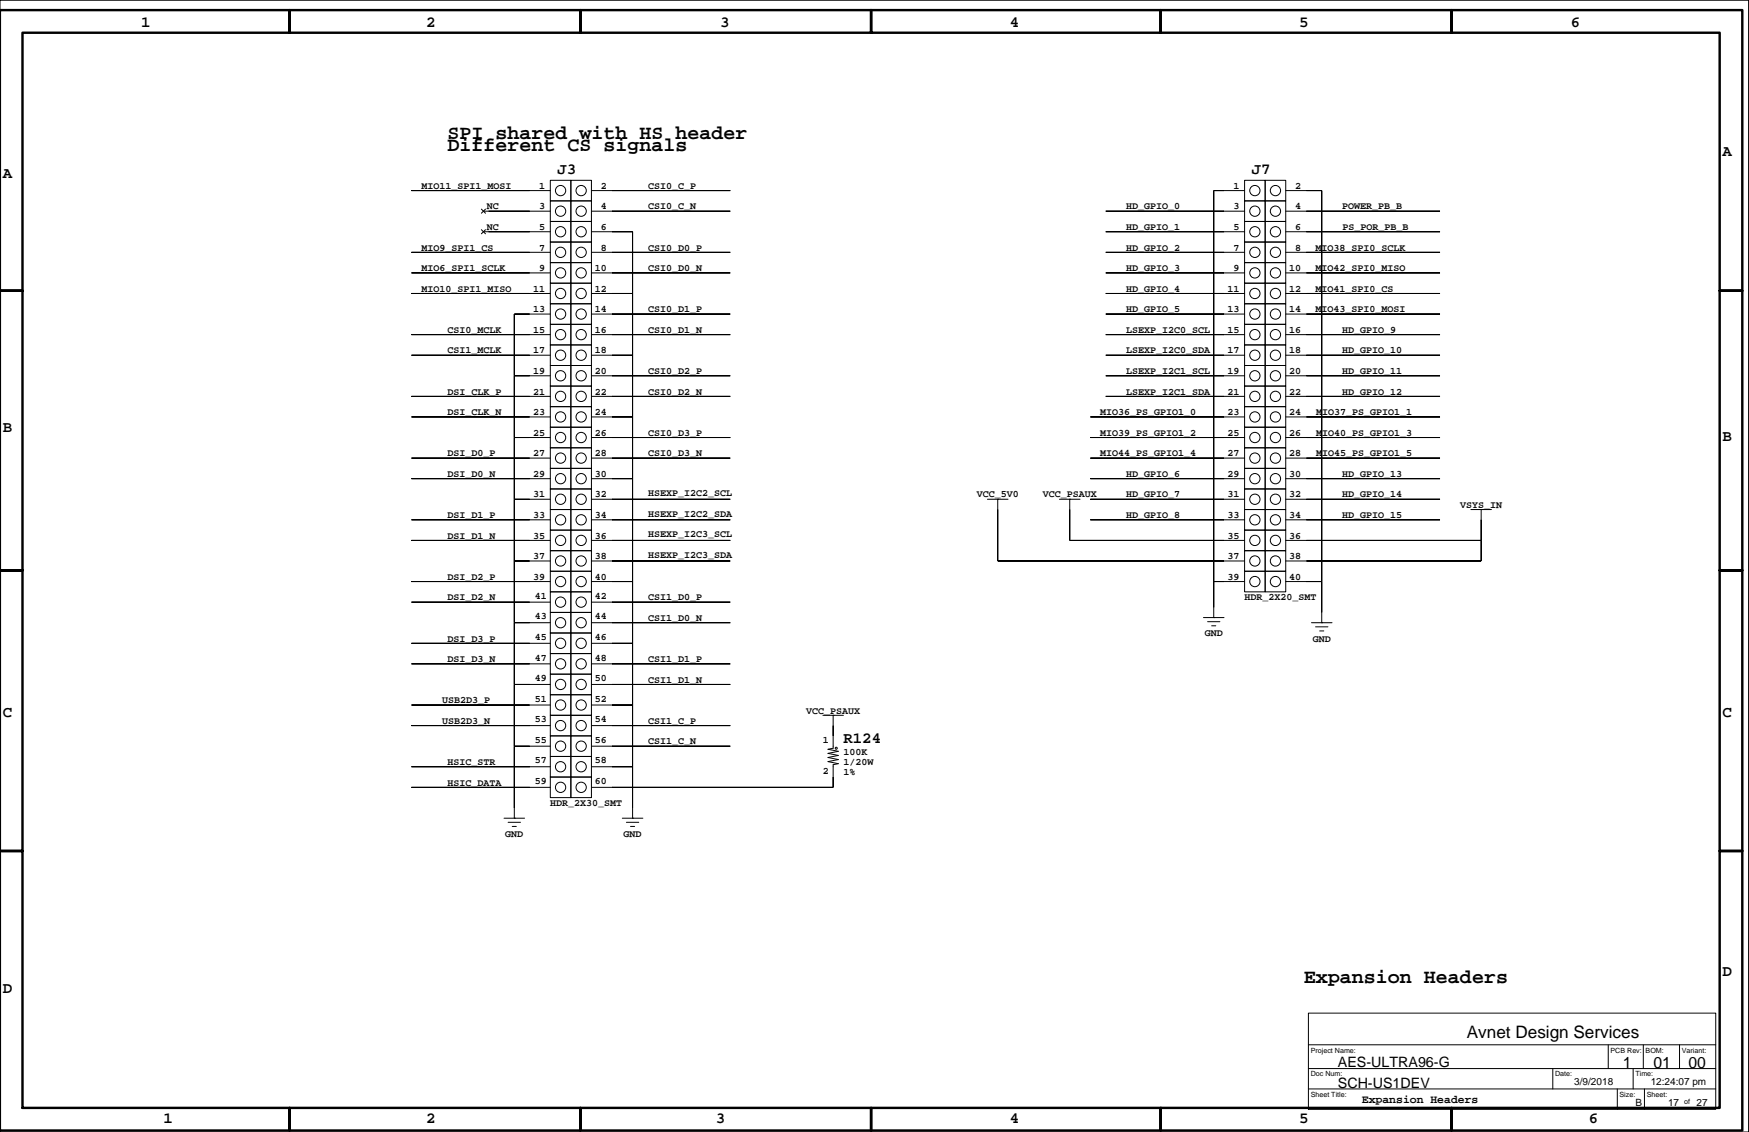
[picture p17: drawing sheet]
<svg xmlns="http://www.w3.org/2000/svg" width="432mm" height="279mm" viewBox="0 0 432 279" stroke-linecap="round" stroke-linejoin="round" font-family="sans-serif">
<defs><g id="words">
<g font-size="4.9">
<text x="110.5" y="34.4">SPI shared with HS header</text>
<text x="110.5" y="37.3">Different CS signals</text>
<text x="321.9" y="242.5">Expansion Headers</text>
</g>
<text font-size="4.2" x="362.1" y="256.3">Avnet Design Services</text>
<g font-size="3.9">
<text x="34.8" y="6.6">1</text>
<text x="105.2" y="6.6">2</text>
<text x="177.8" y="6.6">3</text>
<text x="249.3" y="6.6">4</text>
<text x="320.8" y="6.6">5</text>
<text x="387.8" y="6.6">6</text>
<text x="425.2" y="38.4">A</text>
<text x=".7" y="43.9">A</text>
<text x="137.6" y="43.1">J3</text>
<text x="309" y="43.1">J7</text>
<text x=".7" y="106.6">B</text>
<text x="425.2" y="108.8">B</text>
<text x=".7" y="177">C</text>
<text x="425.2" y="177">C</text>
<text x="208.2" y="183.5">R124</text>
<text x=".7" y="245.2">D</text>
<text x="425.2" y="240.8">D</text>
<text x="400.7" y="263.6">1</text>
<text x="408.2" y="263.6">01</text>
<text x="416.9" y="263.6">00</text>
<text x="40.3" y="277.1">1</text>
<text x="105.2" y="277.1">2</text>
<text x="176.7" y="277.1">3</text>
<text x="249.3" y="277.1">4</text>
<text x="320.8" y="277.1">5</text>
<text x="392.2" y="277.1">6</text>
</g>
<g font-size="3.5">
<text x="330.3" y="263.4">AES-ULTRA96-G</text>
<text x="330.3" y="268.4">SCH-US1DEV</text>
</g>
<text font-size="2.8" x="336.2" y="272.2">Expansion Headers</text>
<g font-size="2.5">
<text x="104.1" y="46.6">MIO11_SPI1_MOSI</text>
<text x="133.1" y="46.6">1</text>
<text x="148.3" y="46.6">2</text>
<text x="160" y="46.6">CSI0_C_P</text>
<text x="304.5" y="46.6">1</text>
<text x="319.8" y="46.6">2</text>
<text x="120.2" y="51.7">NC</text>
<text x="133.1" y="51.7">3</text>
<text x="148.3" y="51.7">4</text>
<text x="160" y="51.7">CSI0_C_N</text>
<text x="278.1" y="51.7">HD_GPIO_0</text>
<text x="304.5" y="51.7">3</text>
<text x="319.8" y="51.7">4</text>
<text x="331.4" y="51.7">POWER_PB_B</text>
<text x="120.2" y="56.8">NC</text>
<text x="133.1" y="56.8">5</text>
<text x="148.3" y="56.8">6</text>
<text x="278.1" y="56.8">HD_GPIO_1</text>
<text x="304.5" y="56.8">5</text>
<text x="319.8" y="56.8">6</text>
<text x="331.4" y="56.8">PS_POR_PB_B</text>
<text x="104.1" y="61.8">MIO9_SPI1_CS</text>
<text x="133.1" y="61.8">7</text>
<text x="148.3" y="61.8">8</text>
<text x="160" y="61.8">CSI0_D0_P</text>
<text x="278.1" y="61.8">HD_GPIO_2</text>
<text x="304.5" y="61.8">7</text>
<text x="319.8" y="61.8">8</text>
<text x="324.8" y="61.8">MIO38_SPI0_SCLK</text>
<text x="104.1" y="72">MIO10_SPI1_MISO</text>
<text x="104.1" y="66.9">MIO6_SPI1_SCLK</text>
<text x="131.6" y="72">11</text>
<text x="133.1" y="66.9">9</text>
<text x="146.9" y="66.9">10</text>
<text x="146.9" y="72">12</text>
<text x="160" y="66.9">CSI0_D0_N</text>
<text x="278.1" y="66.9">HD_GPIO_3</text>
<text x="278.1" y="72">HD_GPIO_4</text>
<text x="303" y="72">11</text>
<text x="304.5" y="66.9">9</text>
<text x="318.3" y="66.9">10</text>
<text x="318.3" y="72">12</text>
<text x="324.8" y="66.9">MIO42_SPI0_MISO</text>
<text x="324.8" y="72">MIO41_SPI0_CS</text>
<text x="131.6" y="77.1">13</text>
<text x="146.9" y="77.1">14</text>
<text x="160" y="77.1">CSI0_D1_P</text>
<text x="278.1" y="77.1">HD_GPIO_5</text>
<text x="303" y="77.1">13</text>
<text x="318.3" y="77.1">14</text>
<text x="324.8" y="77.1">MIO43_SPI0_MOSI</text>
<text x="110.5" y="82.2">CSI0_MCLK</text>
<text x="131.6" y="82.2">15</text>
<text x="146.9" y="82.2">16</text>
<text x="160" y="82.2">CSI0_D1_N</text>
<text x="278.1" y="82.2">LSEXP_I2C0_SCL</text>
<text x="303" y="82.2">15</text>
<text x="318.3" y="82.2">16</text>
<text x="331.4" y="82.2">HD_GPIO_9</text>
<text x="110.5" y="87.2">CSI1_MCLK</text>
<text x="131.6" y="87.2">17</text>
<text x="146.9" y="87.2">18</text>
<text x="278.1" y="87.2">LSEXP_I2C0_SDA</text>
<text x="303" y="87.2">17</text>
<text x="318.3" y="87.2">18</text>
<text x="331.4" y="87.2">HD_GPIO_10</text>
<text x="131.6" y="92.3">19</text>
<text x="146.9" y="92.3">20</text>
<text x="160" y="92.3">CSI0_D2_P</text>
<text x="278.1" y="92.3">LSEXP_I2C1_SCL</text>
<text x="303" y="92.3">19</text>
<text x="318.3" y="92.3">20</text>
<text x="331.4" y="92.3">HD_GPIO_11</text>
<text x="110.5" y="97.4">DSI_CLK_P</text>
<text x="131.6" y="97.4">21</text>
<text x="146.9" y="97.4">22</text>
<text x="160" y="97.4">CSI0_D2_N</text>
<text x="278.1" y="97.4">LSEXP_I2C1_SDA</text>
<text x="303" y="97.4">21</text>
<text x="318.3" y="97.4">22</text>
<text x="331.4" y="97.4">HD_GPIO_12</text>
<text x="110.5" y="102.5">DSI_CLK_N</text>
<text x="131.6" y="102.5">23</text>
<text x="131.6" y="107.5">25</text>
<text x="146.9" y="102.5">24</text>
<text x="146.9" y="107.5">26</text>
<text x="160" y="107.5">CSI0_D3_P</text>
<text x="271.6" y="102.5">MIO36_PS_GPIO1_0</text>
<text x="271.6" y="107.5">MIO39_PS_GPIO1_2</text>
<text x="303" y="107.5">25</text>
<text x="303" y="102.5">23</text>
<text x="318.3" y="102.5">24</text>
<text x="318.3" y="107.5">26</text>
<text x="325" y="102.5">MIO37_PS_GPIO1_1</text>
<text x="325" y="107.5">MIO40_PS_GPIO1_3</text>
<text x="110.5" y="112.6">DSI_D0_P</text>
<text x="131.6" y="112.6">27</text>
<text x="146.9" y="112.6">28</text>
<text x="160" y="112.6">CSI0_D3_N</text>
<text x="271.6" y="112.6">MIO44_PS_GPIO1_4</text>
<text x="303" y="112.6">27</text>
<text x="318.3" y="112.6">28</text>
<text x="325" y="112.6">MIO45_PS_GPIO1_5</text>
<text x="110.5" y="117.7">DSI_D0_N</text>
<text x="131.6" y="117.7">29</text>
<text x="146.9" y="117.7">30</text>
<text x="278.1" y="117.7">HD_GPIO_6</text>
<text x="303" y="117.7">29</text>
<text x="318.3" y="117.7">30</text>
<text x="331.4" y="117.7">HD_GPIO_13</text>
<text x="131.6" y="122.8">31</text>
<text x="146.9" y="122.8">32</text>
<text x="160" y="122.4">HSEXP_I2C2_SCL</text>
<text x="241.1" y="122.8">VCC_5V0</text>
<text x="257.4" y="122.8">VCC_PSAUX</text>
<text x="278.1" y="122.8">HD_GPIO_7</text>
<text x="303" y="122.8">31</text>
<text x="318.3" y="122.8">32</text>
<text x="331.4" y="122.8">HD_GPIO_14</text>
<text x="360.5" y="125.3">VSYS_IN</text>
<text x="110.5" y="127.9">DSI_D1_P</text>
<text x="131.6" y="127.9">33</text>
<text x="146.9" y="127.9">34</text>
<text x="160" y="127.5">HSEXP_I2C2_SDA</text>
<text x="278.1" y="127.9">HD_GPIO_8</text>
<text x="303" y="127.9">33</text>
<text x="318.3" y="127.9">34</text>
<text x="331.4" y="127.9">HD_GPIO_15</text>
<text x="110.5" y="132.9">DSI_D1_N</text>
<text x="131.6" y="132.9">35</text>
<text x="146.9" y="132.9">36</text>
<text x="160" y="137.7">HSEXP_I2C3_SDA</text>
<text x="160" y="132.6">HSEXP_I2C3_SCL</text>
<text x="303" y="132.9">35</text>
<text x="318.3" y="132.9">36</text>
<text x="110.5" y="143.1">DSI_D2_P</text>
<text x="131.6" y="143.1">39</text>
<text x="131.6" y="138">37</text>
<text x="146.9" y="138">38</text>
<text x="146.9" y="143.1">40</text>
<text x="303" y="138">37</text>
<text x="303" y="143.1">39</text>
<text x="318.3" y="138">38</text>
<text x="318.3" y="143.1">40</text>
<text x="110.5" y="148.2">DSI_D2_N</text>
<text x="132" y="147.8">41</text>
<text x="146.9" y="147.8">42</text>
<text x="160" y="148.2">CSI1_D0_P</text>
<text x="307.3" y="148.2">HDR_2X20_SMT</text>
<text x="132" y="152.9">43</text>
<text x="146.9" y="152.9">44</text>
<text x="160" y="153.3">CSI1_D0_N</text>
<text x="110.5" y="158.3">DSI_D3_P</text>
<text x="132" y="158">45</text>
<text x="146.9" y="158">46</text>
<text x="297.4" y="157.1">GND</text>
<text x="324.1" y="158.3">GND</text>
<text x="110.5" y="163.4">DSI_D3_N</text>
<text x="132" y="163">47</text>
<text x="146.9" y="163">48</text>
<text x="160" y="163.4">CSI1_D1_P</text>
<text x="109.2" y="173.6">USB2D3_P</text>
<text x="132" y="168.1">49</text>
<text x="132" y="173.2">51</text>
<text x="146.9" y="168.1">50</text>
<text x="146.9" y="173.2">52</text>
<text x="160" y="168.5">CSI1_D1_N</text>
<text x="109.2" y="178.7">USB2D3_N</text>
<text x="132" y="178.3">53</text>
<text x="146.9" y="178.3">54</text>
<text x="160" y="178.7">CSI1_C_P</text>
<text x="199" y="176.1">VCC_PSAUX</text>
<text x="132" y="183.4">55</text>
<text x="146.9" y="183.4">56</text>
<text x="160" y="183.7">CSI1_C_N</text>
<text x="203.2" y="183.4">1</text>
<text x="110.5" y="188.8">HSIC_STR</text>
<text x="132" y="188.4">57</text>
<text x="146.9" y="188.4">58</text>
<text x="203.2" y="191">2</text>
<text x="208.2" y="186.3">100K</text>
<text x="208.2" y="188.8">1/20W</text>
<text x="208.2" y="191.4">1%</text>
<text x="110.5" y="193.9">HSIC_DATA</text>
<text x="132" y="193.5">59</text>
<text x="146.9" y="193.5">60</text>
<text x="135.9" y="199">HDR_2X30_SMT</text>
<text x="124.7" y="206.6">GND</text>
<text x="154" y="206.6">GND</text>
<text x="388.7" y="267.8">3/9/2018</text>
<text x="407.5" y="267.8">12:24:07 pm</text>
<text x="403.8" y="273.1">B</text>
<text x="411.8" y="273.1">17</text>
<text x="418.8" y="273.1">27</text>
</g>
<g font-size="1.8">
<text x="323.6" y="259.8">Project Name:</text>
<text x="397.6" y="259.8">PCB Rev:</text>
<text x="406.3" y="259.8">BOM:</text>
<text x="415.2" y="259.8">Variant:</text>
<text x="323.6" y="265.7">Doc Num:</text>
<text x="383.9" y="265.7">Date:</text>
<text x="403.8" y="265.7">Time:</text>
<text x="323.6" y="270.7">Sheet Title:</text>
<text x="399.8" y="270.7">Size:</text>
<text x="406.5" y="270.7">Sheet:</text>
<text x="415.8" y="272.4">of</text>
</g>
</g></defs>
<g fill="none" stroke="#000" stroke-width=".25">
<path d="M0 .1h431.7v279.3h-431.7zM118.8 56.7l1.1 1M118.8 51.6l1.1 1M119.4 52.1h1.2M119.4 57.2h1.2M119.9 56.7l-1.1 1M119.9 51.6l-1.1 1M130.8 47h5.1M130.8 52.1h5.1M130.8 57.2h5.1M135.9 59.7h5v5.1h-5zM135.9 54.7h5v5h-5z"/>
<path d="M135.9 49.6h5v5.1h-5zM135.9 44.5h5v5.1h-5zM140.9 44.5h5.1v5.1h-5.1zM140.9 49.6h5.1v5.1h-5.1zM140.9 54.7h5.1v5h-5.1zM140.9 59.7h5.1v5.1h-5.1zM146 47h5.1M146 52.1h5.1M146 57.2h5.1M302.2 47h5.1M302.2 52.1h5.1M302.2 57.2h5.1"/>
<path d="M307.3 59.7h5v5.1h-5zM307.3 54.7h5v5h-5zM307.3 49.6h5v5.1h-5zM307.3 44.5h5v5.1h-5zM312.3 44.5h5.1v5.1h-5.1zM312.3 49.6h5.1v5.1h-5.1zM312.3 54.7h5.1v5h-5.1zM312.3 59.7h5.1v5.1h-5.1zM317.4 47h5.1M317.4 52.1h5.1M317.4 57.2h5.1M130.8 67.4h5.1"/>
<path d="M130.8 62.3h5.1M130.8 72.4h5.1M130.8 77.5h5.1M135.9 75h5v5.1h-5zM135.9 69.9h5v5.1h-5zM135.9 64.8h5v5.1h-5zM140.9 64.8h5.1v5.1h-5.1zM140.9 69.9h5.1v5.1h-5.1zM140.9 75h5.1v5.1h-5.1zM146 67.4h5.1M146 62.3h5.1M146 72.4h5.1"/>
<path d="M146 77.5h5.1M302.2 67.4h5.1M302.2 62.3h5.1M302.2 72.4h5.1M302.2 77.5h5.1M307.3 75h5v5.1h-5zM307.3 69.9h5v5.1h-5zM307.3 64.8h5v5.1h-5zM312.3 64.8h5.1v5.1h-5.1zM312.3 69.9h5.1v5.1h-5.1zM312.3 75h5.1v5.1h-5.1zM317.4 72.4h.1"/>
<path d="M317.4 67.4h5.1M317.4 62.3h5.1M317.4 72.4h5.1M317.4 77.5h5.1M130.8 87.7h5.1M130.8 82.6h5.1M130.8 92.8h5.1M130.8 97.8h5.1M135.9 95.3h5v5.1h-5zM135.9 90.2h5v5.1h-5zM135.9 85.1h5v5.1h-5zM135.9 80.1h5v5h-5z"/>
<path d="M140.9 95.3h5.1v5.1h-5.1zM140.9 80.1h5.1v5h-5.1zM140.9 85.1h5.1v5.1h-5.1zM140.9 90.2h5.1v5.1h-5.1zM146 87.7h5.1M146 82.6h5.1M146 92.8h5.1M146 97.8h5.1M302.2 87.7h5.1M302.2 82.6h5.1M302.2 92.8h5.1M302.2 97.8h5.1"/>
<path d="M307.3 95.3h5v5.1h-5zM307.3 90.2h5v5.1h-5zM307.3 85.1h5v5.1h-5zM307.3 80.1h5v5h-5zM312.3 95.3h5.1v5.1h-5.1zM312.3 80.1h5.1v5h-5.1zM312.3 85.1h5.1v5.1h-5.1zM312.3 90.2h5.1v5.1h-5.1zM317.4 97.8h.1M317.4 87.7h5.1M317.4 82.6h5.1M317.4 92.8h5.1"/>
<path d="M317.4 97.8h5.1M130.8 102.9h5.1M130.8 108h5.1M130.8 113.1h5.1M130.8 118.1h5.1M135.9 115.6h5v5.1h-5zM135.9 110.5h5v5.1h-5zM135.9 100.4h5v5h-5zM135.9 105.4h5v5.1h-5zM140.9 100.4h5.1v5h-5.1zM140.9 105.4h5.1v5.1h-5.1zM140.9 110.5h5.1v5.1h-5.1z"/>
<path d="M140.9 115.6h5.1v5.1h-5.1zM146 102.9h5.1M146 108h5.1M146 113.1h5.1M146 118.1h5.1M302.2 102.9h5.1M302.2 108h5.1M302.2 113.1h5.1M302.2 118.1h5.1M307.3 115.6h5v5.1h-5zM307.3 110.5h5v5.1h-5zM307.3 100.4h5v5h-5z"/>
<path d="M307.3 105.4h5v5.1h-5zM312.3 100.4h5.1v5h-5.1zM312.3 105.4h5.1v5.1h-5.1zM312.3 110.5h5.1v5.1h-5.1zM312.3 115.6h5.1v5.1h-5.1zM317.4 102.9h5.1M317.4 108h5.1M317.4 113.1h5.1M317.4 118.1h5.1M130.8 123.2h5.1M130.8 128.3h5.1M130.8 133.4h5.1"/>
<path d="M130.8 138.5h5.1M135.9 135.9h5v5.1h-5zM135.9 130.8h5v5.1h-5zM135.9 125.8h5v5h-5zM135.9 120.7h5v5.1h-5zM140.9 135.9h5.1v5.1h-5.1zM140.9 130.8h5.1v5.1h-5.1zM140.9 125.8h5.1v5h-5.1zM140.9 120.7h5.1v5.1h-5.1zM146 123.2h5.1M146 128.3h5.1M146 133.4h5.1"/>
<path d="M146 138.5h5.1M243.8 123.2h5.1M246.3 123.2h.1M246.3 123.2v2.6M261.6 123.2h5M264.1 123.2h.1M264.1 123.2v2.6M302.2 123.2h5.1M302.2 128.3h5.1M302.2 133.4h5.1M302.2 138.5h5.1M307.3 135.9h5v5.1h-5z"/>
<path d="M307.3 130.8h5v5.1h-5zM307.3 125.8h5v5h-5zM307.3 120.7h5v5.1h-5zM312.3 135.9h5.1v5.1h-5.1zM312.3 130.8h5.1v5.1h-5.1zM312.3 125.8h5.1v5h-5.1zM312.3 120.7h5.1v5.1h-5.1zM317.4 128.3h.1M317.4 123.2h5.1M317.4 128.3h5.1M317.4 133.4h5.1M317.4 138.5h5.1"/>
<path d="M363.1 125.8h5.1M365.7 125.8h.1M365.7 125.8v2.5M130.8 143.5h5.1M130.8 153.7h5.1M130.8 148.6h5.1M130.8 158.8h5.1M135.9 141h5v5.1h-5zM135.9 156.2h5v5.1h-5zM135.9 151.2h5v5h-5zM135.9 146.1h5v5.1h-5zM140.9 141h5.1v5.1h-5.1z"/>
<path d="M140.9 151.2h5.1v5h-5.1zM140.9 156.2h5.1v5.1h-5.1zM140.9 146.1h5.1v5.1h-5.1zM146 143.5h5.1M146 153.7h5.1M146 148.6h5.1M146 158.8h5.1M297.1 152.4h5.1M298.1 153.4h3.1M299.1 154.5h1.1M299.7 152.4h.1M299.7 149.9v2.5"/>
<path d="M302.2 143.5h5.1M307.3 141h5v5.1h-5zM312.3 141h5.1v5.1h-5.1zM317.4 143.5h5.1M323.8 153.7h5.1M324.8 154.7h3M325.8 155.7h1M326.3 153.7h.1M326.3 151.2v2.5M130.8 163.9h5.1M130.8 168.9h5.1M130.8 174h5.1"/>
<path d="M130.8 179.1h5.1M135.9 171.5h5v5.1h-5zM135.9 166.4h5v5.1h-5zM135.9 161.3h5v5.1h-5zM135.9 176.6h5v5h-5zM140.9 161.3h5.1v5.1h-5.1zM140.9 166.4h5.1v5.1h-5.1zM140.9 171.5h5.1v5.1h-5.1zM140.9 176.6h5.1v5h-5.1zM146 163.9h5.1M146 168.9h5.1M146 174h5.1"/>
<path d="M146 179.1h5.1M203.2 176.6h5M205.7 176.6h.1M205.7 176.6v2.5M127 199.4v2.5M130.8 194.3h5.1M130.8 189.3h5.1M130.8 184.2h5.1M135.9 191.8h5v5.1h-5zM135.9 186.7h5v5.1h-5zM135.9 181.6h5v5.1h-5zM140.9 191.8h5.1v5.1h-5.1z"/>
<path d="M140.9 186.7h5.1v5.1h-5.1zM140.9 181.6h5.1v5.1h-5.1zM146 194.3h5.1M146 189.3h5.1M146 184.2h5.1M156.2 199.4v2.5M205.7 181.6v3.1l-1.3 .2 2.6 .5-2.6 .5 2.6 .6-2.6 .5 2.6 .5-2.6 .5 2.6 .5-1.3 .2v3.1M124.4 201.9h5.1M125.4 203h3.1M126.5 204h1M127 201.9h.1M153.6 201.9h5.1"/>
<path d="M154.7 203h3M155.7 204h1M156.2 201.9h.1M323 250.1h100.6v23.7h-100.6zM323 257.9h100.6M397.1 257.9v5.8M405.7 257.9v5.8M414.6 257.9v5.8M323 268.8h100.6M323 263.7h100.6M383.4 263.7v5.1M399.3 268.8v5"/>
<path d="M403.2 263.7v5.1M406 268.8v5"/>
<circle cx="138.4" cy="57.2" r="1.27"/>
<circle cx="138.4" cy="47" r="1.27"/>
<circle cx="138.4" cy="52.1" r="1.27"/>
<circle cx="143.5" cy="57.2" r="1.27"/>
<circle cx="143.5" cy="52.1" r="1.27"/>
<circle cx="143.5" cy="47" r="1.27"/>
<circle cx="309.8" cy="57.2" r="1.27"/>
<circle cx="309.8" cy="47" r="1.27"/>
<circle cx="309.8" cy="52.1" r="1.27"/>
<circle cx="314.9" cy="57.2" r="1.27"/>
<circle cx="314.9" cy="47" r="1.27"/>
<circle cx="314.9" cy="52.1" r="1.27"/>
<circle cx="138.4" cy="72.4" r="1.27"/>
<circle cx="138.4" cy="77.5" r="1.27"/>
<circle cx="138.4" cy="62.3" r="1.27"/>
<circle cx="138.4" cy="67.4" r="1.27"/>
<circle cx="143.5" cy="72.4" r="1.27"/>
<circle cx="143.5" cy="77.5" r="1.27"/>
<circle cx="143.5" cy="67.4" r="1.27"/>
<circle cx="143.5" cy="62.3" r="1.27"/>
<circle cx="309.8" cy="72.4" r="1.27"/>
<circle cx="309.8" cy="77.5" r="1.27"/>
<circle cx="309.8" cy="62.3" r="1.27"/>
<circle cx="309.8" cy="67.4" r="1.27"/>
<circle cx="314.9" cy="72.4" r="1.27"/>
<circle cx="314.9" cy="77.5" r="1.27"/>
<circle cx="314.9" cy="67.4" r="1.27"/>
<circle cx="314.9" cy="62.3" r="1.27"/>
<circle cx="138.4" cy="92.8" r="1.27"/>
<circle cx="138.4" cy="87.7" r="1.27"/>
<circle cx="138.4" cy="82.6" r="1.27"/>
<circle cx="138.4" cy="97.8" r="1.27"/>
<circle cx="143.5" cy="92.8" r="1.27"/>
<circle cx="143.5" cy="87.7" r="1.27"/>
<circle cx="143.5" cy="82.6" r="1.27"/>
<circle cx="143.5" cy="97.8" r="1.27"/>
<circle cx="309.8" cy="92.8" r="1.27"/>
<circle cx="309.8" cy="87.7" r="1.27"/>
<circle cx="309.8" cy="82.6" r="1.27"/>
<circle cx="309.8" cy="97.8" r="1.27"/>
<circle cx="314.9" cy="92.8" r="1.27"/>
<circle cx="314.9" cy="87.7" r="1.27"/>
<circle cx="314.9" cy="82.6" r="1.27"/>
<circle cx="314.9" cy="97.8" r="1.27"/>
<circle cx="138.4" cy="113.1" r="1.27"/>
<circle cx="138.4" cy="102.9" r="1.27"/>
<circle cx="138.4" cy="118.1" r="1.27"/>
<circle cx="138.4" cy="108" r="1.27"/>
<circle cx="143.5" cy="113.1" r="1.27"/>
<circle cx="143.5" cy="102.9" r="1.27"/>
<circle cx="143.5" cy="118.1" r="1.27"/>
<circle cx="143.5" cy="108" r="1.27"/>
<circle cx="309.8" cy="113.1" r="1.27"/>
<circle cx="309.8" cy="118.1" r="1.27"/>
<circle cx="309.8" cy="102.9" r="1.27"/>
<circle cx="309.8" cy="108" r="1.27"/>
<circle cx="314.9" cy="113.1" r="1.27"/>
<circle cx="314.9" cy="102.9" r="1.27"/>
<circle cx="314.9" cy="118.1" r="1.27"/>
<circle cx="314.9" cy="108" r="1.27"/>
<circle cx="138.4" cy="128.3" r="1.27"/>
<circle cx="138.4" cy="123.2" r="1.27"/>
<circle cx="138.4" cy="138.5" r="1.27"/>
<circle cx="138.4" cy="133.4" r="1.27"/>
<circle cx="143.5" cy="128.3" r="1.27"/>
<circle cx="143.5" cy="123.2" r="1.27"/>
<circle cx="143.5" cy="138.5" r="1.27"/>
<circle cx="143.5" cy="133.4" r="1.27"/>
<circle cx="309.8" cy="128.3" r="1.27"/>
<circle cx="309.8" cy="123.2" r="1.27"/>
<circle cx="309.8" cy="138.5" r="1.27"/>
<circle cx="309.8" cy="133.4" r="1.27"/>
<circle cx="314.9" cy="128.3" r="1.27"/>
<circle cx="314.9" cy="138.5" r="1.27"/>
<circle cx="314.9" cy="123.2" r="1.27"/>
<circle cx="314.9" cy="133.4" r="1.27"/>
<circle cx="138.4" cy="148.6" r="1.27"/>
<circle cx="138.4" cy="153.7" r="1.27"/>
<circle cx="138.4" cy="158.8" r="1.27"/>
<circle cx="138.4" cy="143.5" r="1.27"/>
<circle cx="143.5" cy="148.6" r="1.27"/>
<circle cx="143.5" cy="153.7" r="1.27"/>
<circle cx="143.5" cy="158.8" r="1.27"/>
<circle cx="143.5" cy="143.5" r="1.27"/>
<circle cx="309.8" cy="143.5" r="1.27"/>
<circle cx="314.9" cy="143.5" r="1.27"/>
<circle cx="138.4" cy="163.9" r="1.27"/>
<circle cx="138.4" cy="168.9" r="1.27"/>
<circle cx="138.4" cy="179.1" r="1.27"/>
<circle cx="138.4" cy="174" r="1.27"/>
<circle cx="143.5" cy="163.9" r="1.27"/>
<circle cx="143.5" cy="168.9" r="1.27"/>
<circle cx="143.5" cy="179.1" r="1.27"/>
<circle cx="143.5" cy="174" r="1.27"/>
<circle cx="138.4" cy="184.2" r="1.27"/>
<circle cx="138.4" cy="194.3" r="1.27"/>
<circle cx="138.4" cy="189.3" r="1.27"/>
<circle cx="143.5" cy="184.2" r="1.27"/>
<circle cx="143.5" cy="194.3" r="1.27"/>
<circle cx="143.5" cy="189.3" r="1.27"/>
<circle cx="206.5" cy="184.7" r=".25"/>
</g>
<g fill="#000" stroke="#000" stroke-width=".25">
<path d="M120.6 57.2h10.2z" fill-rule="evenodd"/>
<path d="M120.6 52.1h10.2z" fill-rule="evenodd"/>
<path d="M101.6 47h29.2z" fill-rule="evenodd"/>
<path d="M156.2 57.2v15.2z" fill-rule="evenodd"/>
<path d="M151.1 57.2h5.1z" fill-rule="evenodd"/>
<path d="M151.1 47h29.2z" fill-rule="evenodd"/>
<path d="M151.1 52.1h29.2z" fill-rule="evenodd"/>
<path d="M299.7 47v96.5z" fill-rule="evenodd"/>
<path d="M299.7 47h2.5z" fill-rule="evenodd"/>
<path d="M273 52.1h29.2z" fill-rule="evenodd"/>
<path d="M273 57.2h29.2z" fill-rule="evenodd"/>
<path d="M326.3 47v96.5z" fill-rule="evenodd"/>
<path d="M322.5 47h3.8z" fill-rule="evenodd"/>
<path d="M322.5 57.2h33z" fill-rule="evenodd"/>
<path d="M322.5 52.1h33z" fill-rule="evenodd"/>
<path d="M127 77.5v15.3z" fill-rule="evenodd"/>
<path d="M127 77.5h3.8z" fill-rule="evenodd"/>
<path d="M101.6 72.4h29.2z" fill-rule="evenodd"/>
<path d="M101.6 67.4h29.2z" fill-rule="evenodd"/>
<path d="M101.6 62.3h29.2z" fill-rule="evenodd"/>
<path d="M156.2 72.4v15.3z" fill-rule="evenodd"/>
<path d="M151.1 72.4h5.1z" fill-rule="evenodd"/>
<path d="M151.1 62.3h29.2z" fill-rule="evenodd"/>
<path d="M151.1 67.4h29.2z" fill-rule="evenodd"/>
<path d="M151.1 77.5h29.2z" fill-rule="evenodd"/>
<path d="M273 62.3h29.2z" fill-rule="evenodd"/>
<path d="M273 67.4h29.2z" fill-rule="evenodd"/>
<path d="M273 72.4h29.2z" fill-rule="evenodd"/>
<path d="M273 77.5h29.2z" fill-rule="evenodd"/>
<path d="M322.5 67.4h33z" fill-rule="evenodd"/>
<path d="M322.5 62.3h33z" fill-rule="evenodd"/>
<path d="M322.5 77.5h33z" fill-rule="evenodd"/>
<path d="M322.5 72.4h33z" fill-rule="evenodd"/>
<path d="M127 92.8v15.2z" fill-rule="evenodd"/>
<path d="M127 92.8h3.8z" fill-rule="evenodd"/>
<path d="M101.6 82.6h29.2z" fill-rule="evenodd"/>
<path d="M101.6 87.7h29.2z" fill-rule="evenodd"/>
<path d="M101.6 97.8h29.2z" fill-rule="evenodd"/>
<path d="M156.2 87.7v15.2z" fill-rule="evenodd"/>
<path d="M151.1 87.7h5.1z" fill-rule="evenodd"/>
<path d="M151.1 82.6h29.2z" fill-rule="evenodd"/>
<path d="M151.1 92.8h29.2z" fill-rule="evenodd"/>
<path d="M151.1 97.8h29.2z" fill-rule="evenodd"/>
<path d="M273 87.7h29.2z" fill-rule="evenodd"/>
<path d="M273 82.6h29.2z" fill-rule="evenodd"/>
<path d="M273 97.8h29.2z" fill-rule="evenodd"/>
<path d="M273 92.8h29.2z" fill-rule="evenodd"/>
<path d="M322.5 82.6h33z" fill-rule="evenodd"/>
<path d="M322.5 87.7h33z" fill-rule="evenodd"/>
<path d="M322.5 92.8h33z" fill-rule="evenodd"/>
<path d="M322.5 97.8h33z" fill-rule="evenodd"/>
<path d="M127 108v15.2z" fill-rule="evenodd"/>
<path d="M127 108h3.8z" fill-rule="evenodd"/>
<path d="M101.6 102.9h29.2z" fill-rule="evenodd"/>
<path d="M101.6 113.1h29.2z" fill-rule="evenodd"/>
<path d="M101.6 118.1h29.2z" fill-rule="evenodd"/>
<path d="M156.2 102.9v15.2z" fill-rule="evenodd"/>
<path d="M151.1 102.9h5.1z" fill-rule="evenodd"/>
<path d="M156.2 118.1v25.4z" fill-rule="evenodd"/>
<path d="M151.1 118.1h5.1z" fill-rule="evenodd"/>
<path d="M151.1 108h29.2z" fill-rule="evenodd"/>
<path d="M151.1 113.1h29.2z" fill-rule="evenodd"/>
<path d="M269.2 118.1h33z" fill-rule="evenodd"/>
<path d="M269.2 102.9h33z" fill-rule="evenodd"/>
<path d="M269.2 108h33z" fill-rule="evenodd"/>
<path d="M269.2 113.1h33z" fill-rule="evenodd"/>
<path d="M322.5 118.1h33z" fill-rule="evenodd"/>
<path d="M322.5 102.9h33z" fill-rule="evenodd"/>
<path d="M322.5 108h33z" fill-rule="evenodd"/>
<path d="M322.5 113.1h33z" fill-rule="evenodd"/>
<path d="M127 138.5v15.2z" fill-rule="evenodd"/>
<path d="M127 123.2v15.3z" fill-rule="evenodd"/>
<path d="M127 123.2h3.8z" fill-rule="evenodd"/>
<path d="M127 138.5h3.8z" fill-rule="evenodd"/>
<path d="M101.6 128.3h29.2z" fill-rule="evenodd"/>
<path d="M101.6 133.4h29.2z" fill-rule="evenodd"/>
<path d="M151.1 138.5h29.2z" fill-rule="evenodd"/>
<path d="M151.1 133.4h29.2z" fill-rule="evenodd"/>
<path d="M151.1 128.3h29.2z" fill-rule="evenodd"/>
<path d="M151.1 123.2h29.2z" fill-rule="evenodd"/>
<path d="M246.3 125.8v12.7z" fill-rule="evenodd"/>
<path d="M264.1 125.8v7.6z" fill-rule="evenodd"/>
<path d="M246.3 138.5h55.9z" fill-rule="evenodd"/>
<path d="M264.1 133.4h38.1z" fill-rule="evenodd"/>
<path d="M269.2 128.3h33z" fill-rule="evenodd"/>
<path d="M269.2 123.2h33z" fill-rule="evenodd"/>
<path d="M322.5 123.2h33z" fill-rule="evenodd"/>
<path d="M322.5 128.3h33z" fill-rule="evenodd"/>
<path d="M365.7 128.3v5.1z" fill-rule="evenodd"/>
<path d="M322.5 133.4h43.2z" fill-rule="evenodd"/>
<path d="M365.7 133.4v5.1z" fill-rule="evenodd"/>
<path d="M322.5 138.5h43.2z" fill-rule="evenodd"/>
<path d="M127 153.7v15.2z" fill-rule="evenodd"/>
<path d="M127 153.7h3.8z" fill-rule="evenodd"/>
<path d="M101.6 143.5h29.2z" fill-rule="evenodd"/>
<path d="M101.6 148.6h29.2z" fill-rule="evenodd"/>
<path d="M101.6 158.8h29.2z" fill-rule="evenodd"/>
<path d="M156.2 143.5v15.3z" fill-rule="evenodd"/>
<path d="M151.1 143.5h5.1z" fill-rule="evenodd"/>
<path d="M156.2 158.8v15.2z" fill-rule="evenodd"/>
<path d="M151.1 158.8h5.1z" fill-rule="evenodd"/>
<path d="M151.1 148.6h29.2z" fill-rule="evenodd"/>
<path d="M151.1 153.7h29.2z" fill-rule="evenodd"/>
<path d="M299.7 143.5v6.4z" fill-rule="evenodd"/>
<path d="M299.7 143.5h2.5z" fill-rule="evenodd"/>
<path d="M326.3 143.5v7.7z" fill-rule="evenodd"/>
<path d="M322.5 143.5h3.8z" fill-rule="evenodd"/>
<path d="M127 168.9v15.3z" fill-rule="evenodd"/>
<path d="M127 168.9h3.8z" fill-rule="evenodd"/>
<path d="M101.6 163.9h29.2z" fill-rule="evenodd"/>
<path d="M101.6 179.1h29.2z" fill-rule="evenodd"/>
<path d="M101.6 174h29.2z" fill-rule="evenodd"/>
<path d="M156.2 174v15.3z" fill-rule="evenodd"/>
<path d="M151.1 174h5.1z" fill-rule="evenodd"/>
<path d="M151.1 179.1h29.2z" fill-rule="evenodd"/>
<path d="M151.1 163.9h29.2z" fill-rule="evenodd"/>
<path d="M151.1 168.9h29.2z" fill-rule="evenodd"/>
<path d="M205.7 179.1v2.5z" fill-rule="evenodd"/>
<path d="M127 184.2v15.2z" fill-rule="evenodd"/>
<path d="M127 184.2h3.8z" fill-rule="evenodd"/>
<path d="M101.6 189.3h29.2z" fill-rule="evenodd"/>
<path d="M101.6 194.3h29.2z" fill-rule="evenodd"/>
<path d="M156.2 189.3v10.1z" fill-rule="evenodd"/>
<path d="M151.1 189.3h5.1z" fill-rule="evenodd"/>
<path d="M151.1 184.2h29.2z" fill-rule="evenodd"/>
<path d="M205.7 191.8v2.5z" fill-rule="evenodd"/>
<path d="M151.1 194.3h54.6z" fill-rule="evenodd"/>
</g>
<path d="M0 2.5h430.1v276.5h-430.1zM5.6 8.1h65.9v-5.6v5.6h71.8v-5.6v5.6h71.8v-5.6v5.6h71.5v-5.6v5.6h71.8v-5.6v5.6h66.2v63.7h5.5h-5.5v69h5.5h-5.5v69.2h5.5h-5.5v63.4h-66.2v5.6v-5.6h-71.8v5.6v-5.6h-71.5v5.6v-5.6h-71.8v5.6v-5.6h-71.8v5.6v-5.6h-65.9v-63.4h-5.6h5.6v-69.2h-5.6h5.6v-69h-5.6h5.6z" fill="none" stroke="#000" stroke-width=".6"/>
<use href="#words"/>
</svg>
